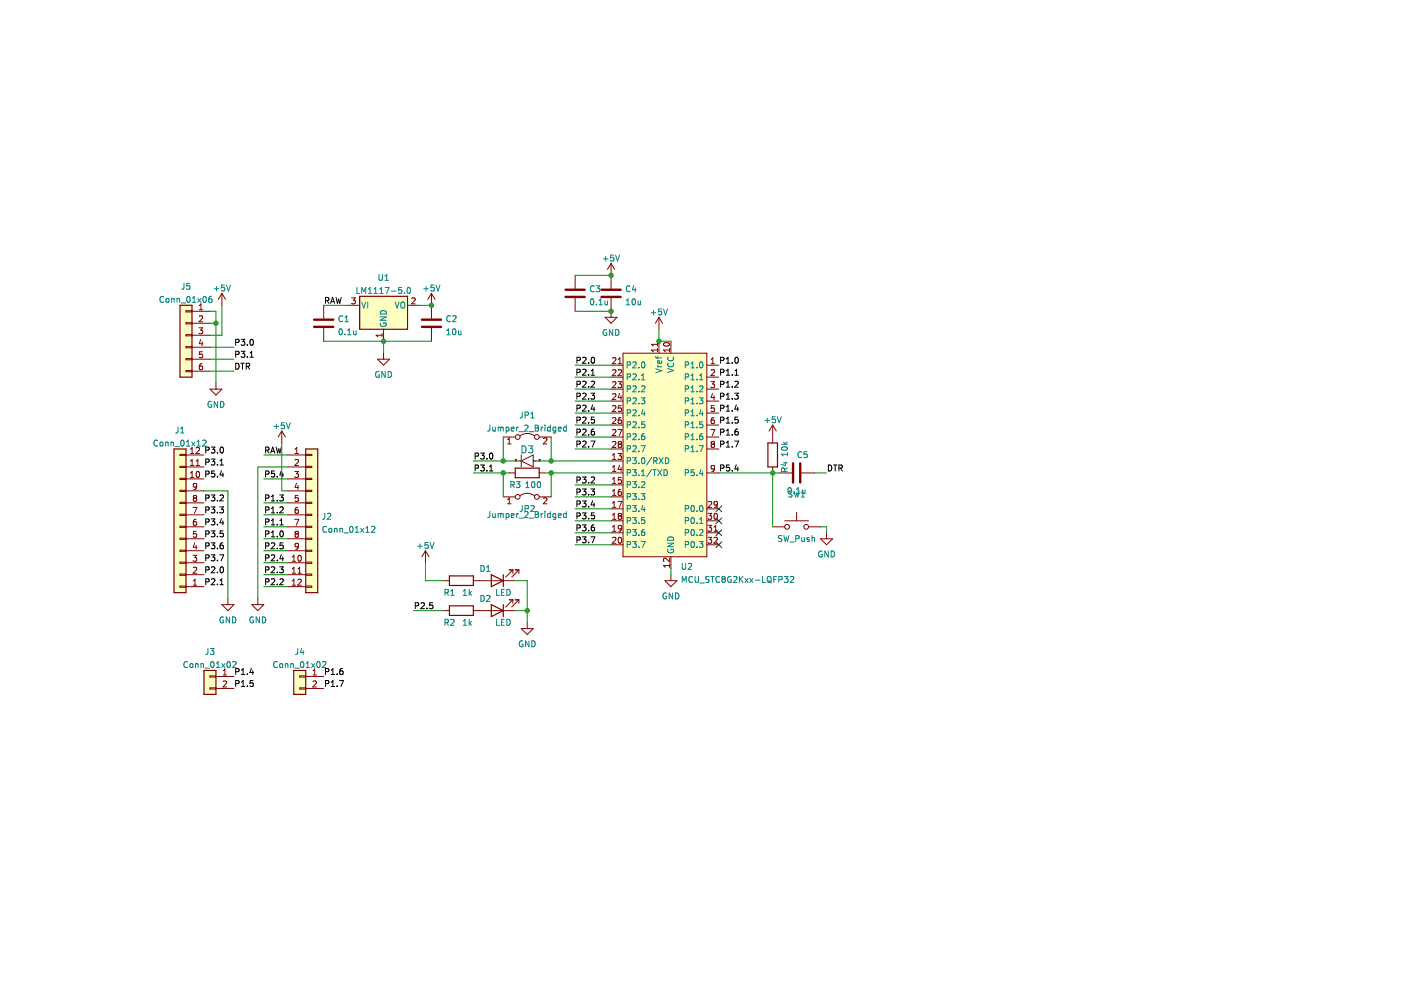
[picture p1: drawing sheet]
<svg xmlns="http://www.w3.org/2000/svg" width="297mm" height="210mm" viewBox="0 0 297 210" stroke-linecap="round" stroke-linejoin="round" font-family="sans-serif">
<path d="M.1 0h297v209.9h-297z" fill-rule="evenodd" fill="#fff" stroke="#fff" stroke-width=".21"/>
<g fill="none" stroke="#840000" stroke-width=".21">
<path d="M121.9 58.4v2.8M129.6 55.8v5.4M129.6 55.8l-.8 1.3M129.6 55.8l.7 1.3M39.4 65.9h1.3v.2h-1.3zM39.4 68.4h1.3v.3h-1.3zM39.4 71h1.3v.2h-1.3zM39.4 73.5h1.3v.2h-1.3zM39.4 76h1.3v.3h-1.3zM39.4 78.6h1.3v.2h-1.3zM40.7 71.1h3.8M40.7 66h3.8"/>
<path d="M40.7 68.5h3.8M40.7 73.6h3.8M40.7 76.2h3.8M40.7 78.7h3.8M42.2 69.5h.8l-.5 .5 .4 .1v.5l-.2 .2-.5-.2M42.2 65.7h.8M42.2 64.8l.4-.4v1.3M42.2 67.1l.5-.1 .3 .3-.8 .9h.8M42.5 72l-.3 .9h.8M42.9 77.1l-.4 .1-.2 .2-.1 .7 .3 .3 .4-.1v-.6l-.4-.1-.3 .2M42.9 72.5v.8M42.9 74.6h-.6l-.1 .6 .7-.1v.6l-.2 .1-.5-.1"/>
<path d="M47.1 62.2l-.8 1.3M47.1 62.2v2.5M47.1 62.2l.7 1.3M68.6 64.7v2.8M68.6 69.6v2.7M73.7 64.7h2.5M74.6 63.1h.7l-.4 .5 .4 .2v.5l-.2 .1-.5-.1M80.1 76.2h2.5l-1.3 1.2zM81 70.7v.7M81 71.1h-1.3l.4 .3M81.3 69.8v2.5M81.3 74.9v1.3"/>
<path d="M86.4 64.7h2.5M87.3 63.3l.5-.2 .2 .4-.8 .9h.8M91.5 62.2l-.8 1.3M91.5 62.2v5.3M91.5 69.6v2.7M91.5 62.2l.7 1.3M121.9 63.2v2.8M128.3 67.3h2.5l-1.2 1.2zM129.6 77.4h2.5M129.6 80h2.5M129.6 63.2v4.1M129.9 76l.4-.2 .3 .4-.8 .9h.8"/>
<path d="M129.9 78.5l.4-.1 .3 .3-.8 1h.8M131.1 77.1h.7M131.1 78.5l.4-.1 .3 .3-.8 1h.8M131.1 76.2l.3-.4v1.3M132.1 74.9h17.8v43.1h-17.8zM139.4 74.2h-1.3l.4 .4M139.4 72.7v.7M139.4 73.9v.7M139.4 73h-1.3l.4 .4M139.7 67.3v2.5M139.7 72.3v2.6M139.7 67.3l-.8 1.2"/>
<path d="M139.7 67.3l.8 1.2M140.8 72.8a.61 .61 0 0 1 .7-.2 .61 .61 0 0 1 .4 .6 .75 .75 0 0 1-1.2-.2zM141.9 73.9v.7M141.9 74.2h-1.2l.3 .4M142.2 72.3v2.6M149.9 77.4h2.5M149.9 80h2.5M150.8 77.1h.7M150.8 76.2l.3-.4v1.3M150.8 78.5l.5-.1 .2 .3-.8 1h.8M38.2 96.3h1.2v.3h-1.2zM38.2 98.9h1.2v.2h-1.2z"/>
<path d="M39.4 99h3.8M39.4 96.5h3.8M40.4 95.2l.3-.3v1.3M40.4 97.8l.3-.4v1.3M40.4 98.7h.7M40.4 96.2h.7M41.6 95l.5-.1 .2 .3-.8 1h.8M41.6 98.7h.7M41.6 97.8l.3-.4v1.3M44.5 82.5h2.6l-1.3 1.3zM45.8 81.2v1.3M59.7 91.4l-.7 1.3"/>
<path d="M59.7 91.4v2.5M59.7 91.4l.8 1.3M61 99h3.8M61 96.5h3.8M62.5 100h.8l-.4 .4 .3 .2v.5l-.2 .1-.5-.1M62.6 97.5l.4-.1 .3 .4-.8 .9h.8M62.6 96.2h.7M62.6 95.2l.3-.3v1.3M64.8 96.3h1.3v.3h-1.3zM64.8 98.9h1.3v.2h-1.3zM106.7 92.7h2.5M107.6 93.2l.4-.3v1.2"/>
<path d="M107.6 94.1h.7M109.2 97.7h.1M109.2 97.5h.1M109.2 97.7h1.3M110.3 92.4a2.54 2.54 0 0 1 3 0M110.5 97.7l2.6-1.2v2.5zM110.5 96.5v2.5M113.1 97.7h1.2M114.3 97.7h.1M114.3 97.5h.1M114.3 92.7h2.6M115.2 93l.5-.1 .3 .3-.8 .9h.8"/>
<path d="M129.6 97.7h2.5M129.6 82.5h2.5M129.6 85h2.5M129.6 87.6h2.5M129.6 90.1h2.5M129.6 92.7h2.5M129.6 95.2h2.5M129.9 100h.7M129.9 93.7l.4-.1 .3 .4-.8 .9h.8M129.9 97.4h.7M129.9 96.5l.3-.3v1.2M129.9 99.1l.3-.4v1.3"/>
<path d="M129.9 81l.4-.1 .3 .4-.8 .9h.8M129.9 83.6l.4-.1 .3 .3-.8 .9h.8M129.9 86.1l.4-.1 .3 .4-.8 .9h.8M129.9 88.7l.4-.2 .3 .4-.8 .9h.8M129.9 91.2l.4-.1 .3 .3-.8 .9h.8M131 96.2h.8l-.4 .4 .3 .2v.5l-.2 .1-.5-.1M131 80.9h.8l-.4 .5 .3 .1v.6l-.2 .1-.5-.1M131 91.1h.9l-.6 1.2M131.3 94.2l-.2 .2v.4l.2 .1h.2l.3-.3-.1-.3-.2-.1M131.3 94.2l-.2-.3 .2-.3h.2l.3 .3-.3 .3M131.3 94.2h.2M131.4 98.6l-.3 .9h.8"/>
<path d="M131.4 83.4l-.3 .9h.8M131.7 88.5l-.4 .1-.2 .2v.8l.2 .2 .4-.1v-.6l-.4-.1-.2 .3M131.7 83.9v.8M131.7 99.1v.9M131.7 86h-.6v.6l.6-.1v.6l-.2 .2-.4-.2M149.9 82.5h2.5M149.9 85h2.5M149.9 87.6h2.5M149.9 90.1h2.5M149.9 92.7h2.5M149.9 95.2h2.5M150.7 80.9h.8l-.4 .5 .3 .1v.6l-.1 .1-.6-.1"/>
<path d="M150.7 91.1h.9l-.6 1.2M151 94.2l-.2 .2v.2l.2 .3 .4-.1 .1-.2-.1-.3-.1-.1M151 94.2l-.2-.3 .2-.3 .4 .1 .1 .2-.2 .3M151 94.2h.3M151.1 83.4l-.3 .9h.8M151.4 88.5l-.4 .1-.2 .2v.8l.2 .2 .4-.1v-.6l-.4-.1-.2 .3M151.4 83.9v.8M151.4 86h-.6v.6l.6-.1v.6l-.1 .2-.5-.2M151.5 99.2l-.2 .3-.4-.1-.1-.6 .5-.1 .2 .2-.1 .8-.1 .2-.4 .1M163.8 90.1l-.7 1.3M163.8 90.1v3.8M163.8 99v1.3"/>
<path d="M163.8 90.1l.8 1.3M38.2 101.4h1.2v.3h-1.2zM38.2 104h1.2v.2h-1.2zM38.2 106.5h1.2v.2h-1.2zM38.2 109h1.2v.3h-1.2zM38.2 111.6h1.2v.2h-1.2zM38.2 114.1h1.2v.3h-1.2zM38.2 116.6h1.2v.3h-1.2zM38.2 119.2h1.2v.2h-1.2zM39.4 101.5h3.8M39.4 119.3h3.8M39.4 116.8h3.8"/>
<path d="M39.4 114.2h3.8M39.4 111.7h3.8M39.4 109.2h3.8M39.4 106.6h3.8M39.4 104.1h3.8M40.4 101.2h.7M40.4 100.3l.3-.3v1.2M40.9 117.7h.8l-.4 .5 .3 .1v.6l-.1 .1-.6-.1M40.9 107.6h.9l-.6 1.2M41.2 105.6l-.2-.3 .2-.3h.3l.2 .3-.2 .3M41.2 105.6l-.2 .2v.3l.2 .2h.3l.2-.2v-.3l-.2-.2M41.2 105.6h.3"/>
<path d="M41.3 115.1l-.3 .9h.8M41.6 115.6v.9M41.6 110.1l-.4 .1-.2 .2v.7l.2 .3 .4-.1v-.6l-.4-.1-.2 .2M41.6 112.7h-.6v.6l.6-.1v.6l-.1 .1-.5-.1M41.7 100.1l.2-.1a.68 .68 0 0 1 .4 .6 .68 .68 0 0 1-.4 .6l-.3-.5zM41.7 103l-.2 .3-.4-.1-.1-.6 .5-.1 .2 .2-.1 .8-.1 .2-.4 .1M61 101.5h3.8M61 119.3h3.8M61 116.8h3.8M61 114.2h3.8M61 111.7h3.8M61 109.2h3.8"/>
<path d="M61 106.6h3.8M61 104.1h3.8M62 119h.7M62 118.1l.3-.4v1.3M62.5 110.1h.8l-.5 1.3M62.8 113.2l-.2-.2 .2-.3h.4l.1 .2-.3 .3M62.8 113.2l-.2 .2v.3l.2 .2h.2l.3-.2v-.3l-.3-.2M62.8 113.2h.2M62.9 102.4l-.3 .9h.7M63.2 107.6h-.4l-.2 .3v.7l.2 .2 .4-.1v-.6h-.4l-.2 .2M63.2 102.9v.9M63.2 105h-.6v.6h.6v.6l-.2 .1-.4-.1"/>
<path d="M63.3 117.8l.2-.1a.68 .68 0 0 1 .4 .7 .68 .68 0 0 1-.4 .6l-.3-.5zM63.3 115.7l-.3 .3-.3-.1-.1-.6 .4-.1 .3 .2-.1 .8-.2 .2-.3 .1M64.8 101.4h1.3v.3h-1.3zM64.8 104h1.3v.2h-1.3zM64.8 106.5h1.3v.2h-1.3zM64.8 109h1.3v.3h-1.3zM64.8 111.6h1.3v.2h-1.3zM64.8 114.1h1.3v.3h-1.3zM64.8 116.6h1.3v.3h-1.3zM64.8 119.2h1.3v.2h-1.3zM90.2 116.8l-.8 1.2M90.2 116.8v2.5"/>
<path d="M90.2 116.8l.8 1.2M106.7 105.4h2.5M107.6 106.8h.7M107.6 105.9l.4-.4v1.3M108 100.3h1.2M110.3 105.1a2.54 2.54 0 0 1 3 0M114.3 105.4h2.6M114.3 100.3h1.3M115.2 105.7l.5-.2 .3 .4-.8 .9h.8M129.6 105.4h2.5M129.6 110.4h2.5M129.6 100.3h2.5"/>
<path d="M129.6 102.8h2.5M129.6 107.9h2.5M129.6 113h2.5M129.6 115.5h2.5M129.9 112.7h.7M129.9 114l.4-.1 .3 .4-.8 .9h.8M129.9 110.1h.7M129.9 107.6h.7M129.9 105h.7M129.9 102.5h.7M129.9 101.6l.3-.4v1.3M129.9 104.1l.3-.3v1.2"/>
<path d="M129.9 106.7l.3-.4v1.3M129.9 109.2l.3-.4v1.3M129.9 111.7l.3-.3v1.3M131 106.3h.9l-.6 1.3M131.2 114l.2-.1a.68 .68 0 0 1 .4 .7 .68 .68 0 0 1-.4 .6l-.3-.5zM131.3 109.4l-.2 .2v.4l.2 .1h.2l.3-.2-.1-.4-.2-.1M131.3 109.4l-.2-.3 .2-.3h.2l.3 .3-.3 .3M131.3 109.4h.2M131.7 103.8h-.4l-.2 .3v.7l.2 .2 .4-.1v-.6h-.4l-.2 .2M131.7 101.2h-.6v.6h.6v.6l-.2 .1-.4-.1M131.8 111.9l-.3 .3-.3-.1-.1-.6 .4-.1 .3 .2-.1 .7-.2 .3-.3 .1M141.9 118.3v.8l-.9-.8-.3 .3 .1 .5"/>
<path d="M141.9 119.6v.7M141.9 119.9h-1.2l.3 .4M142.2 118v2.6M149.9 110.4h2.5M149.9 100.3h2.5M149.9 107.9h2.5M149.9 113h2.5M149.9 115.5h2.5M150.1 111.4h.8l-.4 .5 .3 .1v.5l-.2 .2-.5-.2M150.1 113.9h.8l-.4 .5 .3 .1v.6l-.2 .1-.5-.1M150.1 108.8h.8l-.4 .5 .3 .1v.6l-.2 .1-.5-.1M150.2 106.4l.4-.1 .3 .4-.8 .9h.8"/>
<path d="M151.4 112.7h.7M151.4 114l.5-.1 .2 .4-.8 .9h.8M151.4 111.7l.3-.3v1.3M151.5 109l.2-.2a.68 .68 0 0 1 .4 .7 .68 .68 0 0 1-.4 .6l-.3-.5zM152.1 106.8l-.2 .3-.4-.1-.1-.6 .5-.1 .2 .2-.1 .8-.1 .2-.4 .1M163.8 111.7h2.6M165.1 100.3h2.8M166.4 110.4h5M168.9 108.7v1.7M169.9 100.3h2.8M171.4 111.7h2.6M174 114.2h2.5l-1.3 1.3z"/>
<path d="M175.2 113v1.2M38.2 121.7h1.2v.3h-1.2zM38.2 124.3h1.2v.2h-1.2zM39.4 124.4h3.8M39.4 121.9h3.8M41 124.1h.7M41 123.2l.3-.4v1.3M41 120.4l.5-.1 .2 .3-.8 .9h.8M47.1 128.2h2.5l-1.3 1.3zM48.3 126.9v1.3M53.4 128.2h2.5l-1.2 1.3zM54.7 126.9v1.3"/>
<path d="M61 124.4h3.8M61 121.9h3.8M62 124.1h.7M62 121.5h.7M62 120.6l.3-.3v1.2M62 123.2l.3-.4v1.3M63.2 122.9l.4-.1 .3 .4-.8 .9h.8M63.2 121.5h.7M63.2 120.6l.3-.3v1.2M64.8 121.7h1.3v.3h-1.3zM64.8 124.3h1.3v.2h-1.3zM94 123.1h1.3"/>
<path d="M94 129.5h1.3M100.4 123.1h8.8M100.4 129.5h8.8M108 127.2h.7M108 120.8h.7M108.7 127.2l-1.5 1.5M108.7 120.8v.8M108.7 127.2v.7M108.7 120.8l-1.5 1.6M109.2 127.2h.8M109.2 120.8h.8M110 127.2l-1.5 1.5"/>
<path d="M110 120.8v.8M110 127.2v.7M110 120.8l-1.5 1.6M110.5 133.3h2.6l-1.3 1.2zM111.8 132v1.3M141 123.1h2.5l-1.3 1.3zM142.2 121.9v1.2M44.5 143.3h1.3v.3h-1.3zM44.5 145.8h1.3v.3h-1.3zM45.8 143.4h3.8M45.8 146h3.8M47.3 143.1h.7"/>
<path d="M47.3 142.2l.4-.4v1.3M47.3 144.5l.5-.1 .2 .3-.7 1h.7M63.6 145.8h1.2v.3h-1.2zM63.6 143.3h1.2v.3h-1.2zM64.8 143.4h3.8M64.8 146h3.8M66.4 143.1h.7M66.4 144.5l.4-.1 .3 .3-.8 1h.8M66.4 142.2l.3-.4v1.3"/>
<circle cx="109.8" cy="92.7" r=".51"/>
<circle cx="113.8" cy="92.7" r=".51"/>
<circle cx="109.8" cy="105.4" r=".51"/>
<circle cx="113.8" cy="105.4" r=".51"/>
<circle cx="166.9" cy="111.7" r=".51"/>
<circle cx="170.9" cy="111.7" r=".51"/>
</g>
<g fill="none" stroke="#008484" stroke-width=".21">
<path d="M80.4 58.2v1l.2 .2h.2l.3-.2v-1M81.6 59.4h.7M81.6 58.5l.4-.3v1.2M127.9 54.9h1M128.4 54.4v1M130.1 54.1h-.6l-.1 .6 .6-.1 .1 .6-.2 .2-.5-.2M130.5 54.1l.4 1.3 .5-1.3M34.7 63a.56 .56 0 0 0-.8 .5 .56 .56 0 0 0 .8 .5M35.3 63.3h.3l.2 .2v.4l-.2 .2-.4-.2zM36.4 63.4l.5-.1v.8M36.4 63.3v.8M37.5 63.4l.5-.1 .1 .8"/>
<path d="M37.5 63.3v.8M38.4 64.2h.9M39 60.1v1.1l-.5 .1M39.7 63l.2-.2a.68 .68 0 0 1 .4 .7 .68 .68 0 0 1-.4 .6l-.3-.5zM40.2 60.1h-.6v.6l.6-.1v.6l-.2 .1-.4-.1M40.8 64.1h.7M40.8 63.2l.4-.4v1.3M41.9 63.3l.7 .8M42.6 63.3l-.7 .8M43.2 63l.1-.2a.68 .68 0 0 1 .5 .7 .68 .68 0 0 1-.5 .6l-.3-.5zM44.8 62.8l-.3 .1-.2 .2-.1 .8 .3 .2 .4-.1-.1-.6-.3-.1-.3 .3M45.4 61.2h1"/>
<path d="M45.9 60.7v1M47.6 60.4h-.6l-.1 .6h.6l.1 .6-.2 .1-.5-.1M48 60.4l.4 1.3 .5-1.3M72 69.8l.2-.1a.68 .68 0 0 1 .4 .6 .68 .68 0 0 1-.4 .7l-.3-.5zM72.7 67.1a.56 .56 0 0 0-.8 .5 .56 .56 0 0 0 .8 .5M73.1 68.2h.8M73.1 67.3l.4-.4v1.3M73.1 70.9v.1M73.7 71h.7M73.7 70.1l.3-.4v1.3M75 70.1v.8h.5M75.5 70.1v.9"/>
<path d="M75.7 60.9v1.3h.6M76.7 64l.4 1.3 .4-1.3M76.7 62.2v-1.3l.4 1 .4-1v1.3M78 64v1.3M78.1 62.2h.7M78.1 61.3l.4-.4v1.3M79.3 62.2h.7M79.3 61.3l.4-.4v1.3M80.4 78.8a.58 .58 0 0 0-.8 .6 .58 .58 0 0 0 .8 .5v-.4h-.2M80.5 62.2h.7M80.5 61.3l.4-.4v1.3M80.6 67.2h1.3l-1.3 .7h1.3"/>
<path d="M80.7 68.5a.58 .58 0 0 0 .6 .7 .58 .58 0 0 0 .5-.7h-.4v.2M80.8 66a.66 .66 0 0 1 .8-.1 .66 .66 0 0 1 .3 .7h-1.3zM81.7 60.9h.8l-.5 1.3M81.7 78.8v1.2l-.7-1.2v1.2M82.3 78.8a.64 .64 0 0 1 .7 .6 .64 .64 0 0 1-.7 .6zM83 61.7h1M83.8 64l.4 1.3 .4-1.3M85 64.2l.3-.2a.43 .43 0 0 1 .5 .5v.4a.42 .42 0 0 1-.4 .4 .42 .42 0 0 1-.4-.4zM85.2 60.9h-.6l-.1 .6h.6l.1 .6-.2 .1-.5-.1M85.8 62.1v.1M86.4 61.1l.2-.2a.68 .68 0 0 1 .5 .7 .68 .68 0 0 1-.5 .6l-.3-.5zM89.8 61.2h1"/>
<path d="M90.3 60.7v1M92 60.4h-.6v.6h.6v.6l-.2 .1-.4-.1M92.4 60.4l.5 1.3 .4-1.3M94.7 71h.7M94.7 70.1l.4-.4v1.3M95.5 67.1a.56 .56 0 0 0-.8 .5 .56 .56 0 0 0 .8 .5M96 67.1l.5-.2 .2 .4-.8 .9h.8M96 69.8l.2-.1a.68 .68 0 0 1 .5 .6 .68 .68 0 0 1-.5 .7l-.3-.5zM97.2 70.1l.1 .8h.4M97.7 70.1v.9M125.3 63.5l.2-.1a.68 .68 0 0 1 .4 .6 .68 .68 0 0 1-.4 .6l-.3-.4zM126 60.7a.56 .56 0 0 0-.8 .5 .56 .56 0 0 0 .8 .5"/>
<path d="M126.4 60.6h.8l-.4 .5 .3 .1v.5l-.2 .2-.5-.2M126.4 64.5v.1M127 63.7l.4-.3v1.2M127 64.6h.7M128.3 63.8v.8l.5-.1M128.6 69.9a.58 .58 0 0 0-.7 .6 .58 .58 0 0 0 .7 .5v-.4h-.2M128.8 63.8v.8M129.9 69.9v1.2l-.7-1.2v1.2M130.5 69.9a.64 .64 0 0 1 .8 .6 .64 .64 0 0 1-.8 .6zM132.8 64.6h.7M132.8 63.7l.4-.3v1.2M133 77.4l.6-.1v-.4l-.6-.2v1.3"/>
<path d="M133 79.9h.6v-.5l-.6-.1v1.2M133.6 60.7a.56 .56 0 0 0-.8 .5 .56 .56 0 0 0 .8 .5M134.1 63.5l.2-.1a.68 .68 0 0 1 .4 .6 .68 .68 0 0 1-.4 .6l-.3-.4zM134.2 76.9l.5-.2 .2 .4-.8 .9h.8M134.2 79.4l.5-.1 .2 .3-.8 .9h.8M134.4 60.5l-.3 .9h.8M134.7 61v.9M135.3 63.8v.8l.5-.1M135.5 77.9v.1M135.8 63.8v.8M136 79.6l.4-.3v1.2M136.1 76.9l.2-.2a.68 .68 0 0 1 .4 .7 .68 .68 0 0 1-.4 .6l-.3-.5z"/>
<path d="M138.1 66.3h.9M138.6 65.8v1M139 78.2l1.3 .4-1.3 .4M139 75.6l.2 .3h1.1M139.4 77.8h.9M139.4 77.4l.3 .4M139.4 75.6v.5M140.2 76.5l.1 .4-.2 .1h-.6v-.5l.2-.1 .2 .6M140.3 65.5h-.7v.6h.6l.1 .6-.2 .1-.5-.1M140.7 65.5l.4 1.3 .4-1.3M141.6 78.1l1.2 .5-1.2 .4M141.7 77a.56 .56 0 0 0 .5 .8 .56 .56 0 0 0 .5-.8"/>
<path d="M141.7 75.7a.56 .56 0 0 0 .5 .8 .56 .56 0 0 0 .5-.8M145.3 77.4l.6-.1 .1-.4-.7-.2v1.3M145.3 79.9h.6l.1-.5-.7-.1v1.2M146.5 78h.7M146.5 77.1l.4-.4v1.3M146.5 79.6l.4-.3v1.2M147.8 77.9v.1M148.3 79.6l.4-.3v1.2M148.4 76.9l.2-.2a.68 .68 0 0 1 .5 .7 .68 .68 0 0 1-.5 .6l-.3-.5zM33.4 93.4a.56 .56 0 0 0-.8 .5 .56 .56 0 0 0 .8 .6M34 93.8l.3-.1 .3 .3v.3l-.3 .3-.4-.3zM35.1 93.9l.5-.1 .1 .8"/>
<path d="M35.1 93.7v.9M36.3 93.9l.4-.1 .1 .8M36.3 93.7v.9M37.1 94.7h1M37.7 90.5v1.1l-.4 .2M38.3 91.8h.7M38.3 90.9l.3-.4v1.3M38.4 93.4l.2-.1a.68 .68 0 0 1 .5 .6 .68 .68 0 0 1-.5 .7l-.3-.5zM39.5 94.6h.8M39.5 93.7l.4-.4v1.3M40.7 93.7l.6 .9M41.3 93.7l-.6 .9"/>
<path d="M41.8 94.6h.7M41.8 93.7l.3-.4v1.3M43 93.4l.5-.1 .2 .4-.8 .9h.8M44.8 85.2a.58 .58 0 0 0-.7 .5 .58 .58 0 0 0 .8 .5v-.4h-.3M46.1 85.1v1.3l-.7-1.3v1.3M46.7 85.1a.64 .64 0 0 1 .8 .6 .64 .64 0 0 1-.8 .7zM58.1 90.4h1M58.6 89.9v1M60.3 89.6h-.6l-.1 .6h.6l.1 .6-.2 .1-.5-.1M60.7 89.6l.4 1.3 .5-1.3M103.9 90.1l-.1 1.1-.4 .2M104.5 90.6v.7h.5"/>
<path d="M105 90.6v.8M105.6 90.6v.8M105.6 90.7l.4-.1 .2 .1M106.2 90.7v.7M106.2 90.7l.1-.1h.3l.1 .8M107.3 90.6v1.2M107.3 90.6h.4l.2 .2-.1 .5h-.5M108.4 91l.6-.1-.1-.3h-.3l-.2 .1 .1 .6h.4M109.5 90.6v.8M109.9 90.6l-.4 .2M110 91.5h1M110.3 97.7h.1"/>
<path d="M110.7 94.5a.76 .76 0 0 1 .8 .8 .76 .76 0 0 1-.8 .7zM110.7 87.4v1.1l-.5 .1M111.2 90.3l.5-.2 .3 .4-.8 .9h.8M111.3 88h.6l.1-.5-.7-.1v1.2M112 94.5h1l-.5 .6 .4 .1v.7l-.2 .1-.7-.1M112.2 91.5h1M112.5 88.6h.8M112.5 87.7l.4-.3v1.2M113.2 97.7h.1M113.5 90.1h.4l.2 .3-.2 .3 .2 .2 .1 .3-.2 .2h-.5zM113.5 90.7h.4M114.7 90.6v.8"/>
<path d="M115.1 90.6l-.4 .2M115.5 90.1v.2M115.5 90.6v.8M116.7 90.1v1.3M116.7 90.6h-.4l-.2 .2 .1 .5h.5M117.8 90.6v1l-.2 .2h-.3M117.8 90.6h-.3l-.3 .2 .1 .5h.5M118.4 91l.6-.1-.1-.3h-.3l-.2 .1v.6h.5M120.1 90.1v1.3M120.1 90.6h-.4l-.2 .2 .1 .5h.5M133 90.1l.6-.1v-.5l-.6-.1v1.3M133 85h.6v-.5l-.6-.2v1.3"/>
<path d="M133 82.5l.6-.1v-.5l-.6-.1v1.3M133 87.6l.6-.1v-.5l-.6-.1v1.3M133 92.6h.6v-.5l-.6-.1v1.2M133 95.2l.6-.1v-.5l-.6-.1v1.3M133 97.7l.6-.1v-.4l-.6-.2v1.3M134.1 97h.8l-.4 .5 .4 .1v.6l-.2 .1-.6-.1M134.1 99.6h.8l-.4 .5 .4 .1v.5l-.2 .1-.6-.1M134.2 89.5l.5-.1 .2 .4-.8 .9h.8M134.2 92.1l.5-.1 .2 .3-.8 .9h.8M134.2 94.6l.5-.1 .2 .4-.8 .9h.8M134.2 81.9l.5-.1 .2 .4-.8 .9h.8M134.2 84.5l.5-.2 .2 .4-.8 .9h.8"/>
<path d="M134.2 87l.5-.1 .2 .3-.8 1h.8M135.5 93.1v.1M135.5 95.6v.2M135.5 98.2v.1M135.5 80.4v.1M135.5 83v.1M135.5 85.5v.1M135.5 88v.2M135.5 90.6v.1M135.9 84.3h.8l-.4 .5 .4 .2v.5l-.2 .1-.6-.1M135.9 94.5h.9l-.6 1.3M136 81.9l.5-.1 .2 .4-.8 .9h.8"/>
<path d="M136 99.9l.4-.3v1.2M136 80.5h.7M136.1 97.2l.2-.2a.68 .68 0 0 1 .4 .7 .68 .68 0 0 1-.4 .6l-.3-.5zM136.3 86.8l-.3 .9h.8M136.6 92h-.4l-.1 .3-.1 .7 .2 .2 .5-.1-.1-.6-.4-.1-.2 .3M136.6 87.3v.9M136.7 89.4h-.6l-.1 .6h.6l.1 .6-.2 .1-.5-.1M138.2 97l-1.1 1.6M138.2 99.5l-1.1 1.6M138.4 99.6h.7M138.6 97.7l.6-.1 .1-.4-.7-.2v1.3M138.8 99.6v1.2"/>
<path d="M138.9 97.7l.4 .6M139.4 99.6l.9 1.2M139.7 97l.9 1.3M140.3 99.6l-.9 1.2M140.6 97l-.9 1.3M140.8 99.6a.64 .64 0 0 1 .7 .6 .64 .64 0 0 1-.7 .6zM141.1 97a.64 .64 0 0 1 .7 .7 .64 .64 0 0 1-.7 .6zM145.3 95.2l.6-.1 .1-.5-.7-.1v1.3M145.3 82.5l.6-.1 .1-.5-.7-.1v1.3M145.3 85h.6l.1-.5-.7-.2v1.3M145.3 87.6l.6-.1 .1-.5-.7-.1v1.3M145.3 90.1l.6-.1 .1-.5-.7-.1v1.3"/>
<path d="M145.3 92.6h.6l.1-.5-.7-.1v1.2M146.5 82.2l.4-.4v1.3M146.5 84.7l.4-.4v1.3M146.5 87.2l.4-.3v1.3M146.5 89.8l.4-.4v1.3M146.5 92.3l.4-.3v1.2M146.5 94.9l.4-.4v1.3M146.5 80.5h.7M146.5 83.1h.7M146.5 85.6h.7M146.5 88.2h.7M146.5 90.7h.7"/>
<path d="M146.5 93.2h.7M146.5 95.8h.7M147.2 99.6h-.6l-.1 .6 .6-.1 .1 .6-.2 .1-.5-.1M147.8 88v.2M147.8 80.4v.1M147.8 83v.1M147.8 85.5v.1M147.8 90.6v.1M147.8 93.1v.1M147.8 95.6v.2M148.3 84.3h.7l-.4 .5 .4 .2v.5l-.2 .1-.5-.1M148.3 94.5h.8l-.5 1.3"/>
<path d="M148.3 81.9l.5-.1 .2 .4-.7 .9h.7M148.3 80.5h.7M148.6 86.8l-.3 .9h.8M148.6 99.5l-.3 .9h.8M148.9 92h-.3l-.2 .3-.1 .7 .3 .2 .4-.1-.1-.6-.3-.1-.3 .3M148.9 87.3v.9M149 89.4h-.6l-.1 .6h.6l.1 .6-.2 .1-.5-.1M162.2 89.1h1M162.7 88.7v.9M164.4 88.4h-.6l-.1 .6 .6-.1 .1 .6-.2 .1-.5-.1M164.8 88.4l.4 1.2 .4-1.2M165.7 94.2h1.2"/>
<path d="M165.8 94.9a.61 .61 0 0 1 .7-.2 .61 .61 0 0 1 .4 .6 .75 .75 0 0 1-1.2-.3zM166.1 98.1h.8M166.1 93.7l.5 .5M166.3 99.9v-.6h-.5l-.1 .6h1.2M166.5 97.9v.8l-.9-.3M166.9 99.2l-.6 .4M166.9 96v.7M166.9 96.3h-1.2l.3 .4M166.9 93.7l-.4 .4M170 95.9a.56 .56 0 0 0-.8 .5 .56 .56 0 0 0 .8 .5M171.1 95.8h-.6l-.1 .6 .6-.1 .1 .6-.2 .1-.5-.1M68.9 108.8l-.1 1.1-.4 .2"/>
<path d="M69.2 111.7a.56 .56 0 0 0-.8 .5 .56 .56 0 0 0 .8 .5M69.4 108.9l.5-.1 .2 .4-.8 .9h.8M69.8 112.1l.3-.1 .3 .3v.3l-.3 .3-.4-.3zM70.9 112.1h.5l.1 .8M70.9 112v.9M72.1 112.1h.5v.8M72.1 112v.9M72.9 113h1M74.2 111.7l.2-.1a.68 .68 0 0 1 .5 .6 .68 .68 0 0 1-.5 .7l-.3-.5zM75.3 112l.4-.4v1.3M75.3 112.9h.8M76.5 112l.6 .9"/>
<path d="M77.1 112l-.6 .9M77.6 112.9h.7M77.6 112l.3-.4v1.3M78.8 111.7l.5-.1 .2 .4-.8 .9h.8M88.6 115.8h.9M89.1 115.3v1M90.8 115h-.7v.6h.6l.1 .6-.2 .1-.5-.1M91.2 115l.4 1.3 .4-1.3M102 119.9a.64 .64 0 0 1 .7 .6 .64 .64 0 0 1-.7 .7zM103.9 108.5l-.1 1.1-.4 .1M104.5 108.9v.8l.5-.1M105 108.9v.8"/>
<path d="M105.6 109l.4-.1 .2 .2M105.6 108.9v.8M106.2 109.1l.1-.2h.3l.1 .8M106.2 109.1v.6M107.3 108.9h.4l.2 .2-.1 .6h-.5M107.3 108.9v1.3M108.3 102.8l.6-.1 .1-.5-.7-.1v1.3M108.4 109.3l.6-.1-.1-.3h-.3l-.2 .2 .1 .6h.4M108.6 102.8l.4 .6M109.5 102.1h.7l-.4 .5 .4 .1v.6l-.2 .1-.5-.1M109.5 108.9v.8M109.9 108.9l-.4 .2"/>
<path d="M110 109.9h1M110.7 107.2v1.1l-.5 .2M111.2 108.6l.5-.1 .3 .3-.8 .9h.8M111.3 107.9l.6-.1 .1-.5-.7-.1v1.3M111.5 103.4h.7M111.5 102.5l.3-.4v1.3M112.2 109.9h1M112.5 107.3l.5-.1 .3 .4-.8 .9h.8M112.8 102.2l.2-.1a.68 .68 0 0 1 .4 .7 .68 .68 0 0 1-.4 .6l-.3-.5zM113.5 108.5h.4l.2 .2-.2 .4 .2 .1 .1 .3-.2 .2h-.5zM113.5 109.1h.4M114 102.2l.2-.1a.68 .68 0 0 1 .4 .7 .68 .68 0 0 1-.4 .6l-.3-.5z"/>
<path d="M114.7 108.9v.8M115.1 108.9l-.4 .2M115.5 108.5v.1M115.5 108.9v.8M116.7 108.9h-.4l-.2 .2 .1 .6h.5M116.7 108.5v1.2M117.8 108.9h-.3l-.3 .2 .1 .6h.5M117.8 108.9v1l-.2 .3-.3-.1M118.4 109.3l.6-.1-.1-.3h-.3l-.2 .2v.6h.5M120.1 108.9h-.4l-.2 .2 .1 .6h.5M120.1 108.5v1.2M133 107.9l.6-.1v-.5l-.6-.1v1.3"/>
<path d="M133 110.4l.6-.1v-.4l-.6-.2v1.3M133 112.9h.6v-.5l-.6-.1v1.2M133 115.5l.6-.1v-.5l-.6-.1v1.3M133 100.2h.6v-.5l-.6-.1v1.2M133 102.8l.6-.1v-.5l-.6-.1v1.3M133 105.3h.6v-.5l-.6-.1v1.2M134.1 107.2h.8l-.4 .5 .4 .1v.5l-.2 .2-.6-.2M134.1 109.7h.8l-.4 .5 .4 .1v.6l-.2 .1-.6-.1M134.1 114.8h.8l-.4 .5 .4 .1v.6l-.2 .1-.6-.1M134.1 112.3h.8l-.4 .5 .4 .1v.5l-.2 .1-.6-.1M134.1 102.1h.8l-.4 .5 .4 .1v.6l-.2 .1-.6-.1M134.1 104.7h.8l-.4 .4 .4 .2v.5l-.2 .1-.6-.1"/>
<path d="M135.5 110.9v.1M135.5 100.7v.1M135.5 103.3v.1M135.5 105.8v.1M135.5 108.3v.2M135.5 113.4v.1M135.5 116v.1M135.9 114.8h.9l-.6 1.3M135.9 104.7h.8l-.4 .4 .4 .2v.5l-.2 .1-.6-.1M136 102.2l.5-.1 .2 .4-.8 .9h.8M136 100.8h.7M136.3 107.1l-.3 .9h.8"/>
<path d="M136.6 112.3h-.4l-.1 .3-.1 .7 .2 .2 .5-.1-.1-.6h-.4l-.2 .2M136.6 107.6v.9M136.7 109.7h-.6l-.1 .6h.6l.1 .6-.2 .1-.5-.1M141.6 115.2h1.2l-1.2 .7h1.2M141.6 116.5a.58 .58 0 0 0 .6 .7 .58 .58 0 0 0 .5-.8h-.4v.3M141.7 114a.66 .66 0 0 1 .8-.1 .66 .66 0 0 1 .3 .7h-1.2zM144.6 119.4v1.1l.3 .2h.2l.3-.2v-1.1M145.3 107.9l.6-.1 .1-.5-.7-.1v1.3M145.3 110.4l.6-.1 .1-.4-.7-.2v1.3M145.3 115.5l.6-.1 .1-.5-.7-.1v1.3M145.3 100.2h.6l.1-.5-.7-.1v1.2M145.3 112.9h.6l.1-.5-.7-.1v1.2"/>
<path d="M145.9 119.6l.5-.2 .2 .4-.7 .9h.7M146.6 107.3l.2-.1a.68 .68 0 0 1 .4 .6 .68 .68 0 0 1-.4 .7l-.3-.5zM146.6 109.9l.2-.2a.68 .68 0 0 1 .4 .7 .68 .68 0 0 1-.4 .6l-.3-.5zM146.6 114.9l.2-.1a.68 .68 0 0 1 .4 .6 .68 .68 0 0 1-.4 .7l-.3-.5zM146.6 112.4l.2-.1a.68 .68 0 0 1 .4 .6 .68 .68 0 0 1-.4 .6l-.3-.4zM147.8 100.7v.1M147.8 108.3v.2M147.8 110.9v.1M147.8 113.4v.1M147.8 116v.1M148.3 114.8h.7l-.4 .5 .4 .1v.6l-.2 .1-.5-.1M148.3 112.4l.5-.1 .2 .3-.7 .9h.7"/>
<path d="M148.3 111h.7M148.3 110.1l.4-.4v1.3M148.4 107.3l.2-.1a.68 .68 0 0 1 .5 .6 .68 .68 0 0 1-.5 .7l-.3-.5zM148.9 100v.8M165.8 113.6l-.7 .1v.3l.5 .3 .2 .3-.3 .2-.5-.1M166.2 113.5l.3 1.3 .2-.9 .3 .9 .3-1.3M167.2 104.6l.6 .2 .1 .3-.2 .3-.5-.1M167.4 104.7a.68 .68 0 0 0 .4-.7 .68 .68 0 0 0-.4-.6 .82 .82 0 0 0-.1 1.3M167.5 114.9h.9M167.9 104.2h-.6v.4M168.3 104.5v.2M168.4 104.1l.3 1.3 .2-.9 .2 .9 .3-1.3"/>
<path d="M168.7 114.2l.6-.1 .1-.4-.7-.2v1.3M168.9 104.7h.7M168.9 103.7l.3-.3v1.3M169.9 105.4h.7M169.9 104.5l.3-.4v1.3M170 114l.1 .7h.4M170.1 103.8l.1 .8 .5-.1M170.5 114v.8M170.7 103.8v.9M171.6 114h-.3l-.2 .1v.2l.5 .1v.3h-.5M172.2 114.1l.5-.1v.8M172.2 113.5v1.3"/>
<path d="M174.3 116.9a.58 .58 0 0 0-.8 .6 .58 .58 0 0 0 .8 .5v-.4h-.2M175.6 116.8v1.3l-.7-1.3v1.3M176.2 116.8a.64 .64 0 0 1 .7 .7 .64 .64 0 0 1-.7 .6zM44.1 137.5l-.1 1.1-.4 .2M44.6 137.5h.8l-.5 .5 .4 .1v.5l-.2 .2-.5-.2M47.4 130.9a.58 .58 0 0 0-.8 .5 .58 .58 0 0 0 .8 .5v-.4h-.2M48.7 130.8v1.3l-.7-1.3v1.3M49.3 130.8a.64 .64 0 0 1 .7 .6 .64 .64 0 0 1-.7 .7zM53.7 130.9a.58 .58 0 0 0-.7 .5 .58 .58 0 0 0 .8 .5v-.4h-.3M55 130.8v1.3l-.7-1.3v1.3M55.6 130.8a.64 .64 0 0 1 .8 .6 .64 .64 0 0 1-.8 .7zM63.1 137.5v1.1l-.5 .2"/>
<path d="M64 137.4l-.3 .9h.8M64.3 137.9v.9M94.3 125.6h.7v-.5l-.7-.1v1.2M94.3 132l.7-.1v-.5l-.7-.1v1.3M94.6 125.6l.5 .6M94.6 132l.5 .6M95.6 125.3l.3-.3v1.2M95.6 126.2h.7M95.6 131.4l.4-.1 .3 .4-.8 .9h.8M98.2 125.3l.4-.3v1.2M98.2 126.2h.7M98.2 131.7l.4-.4v1.3"/>
<path d="M98.2 132.6h.7M99.5 125v1.2M99.5 131.3v1.3M99.6 125.7l.4 .5M99.6 132.1l.4 .5M100 125.4l-.5 .5M100 131.7l-.5 .5M102 126.2a.64 .64 0 0 1 .7 .7 .64 .64 0 0 1-.7 .6zM103.2 126.4l.5-.2 .2 .4-.8 .9h.8M103.2 121.2h.7M103.2 120.2l.3-.3v1.3M105.3 125v1.2h.6"/>
<path d="M105.3 131.3v1.3h.6M106.3 131.9h.4M106.3 125.6h.4M106.9 125h-.6v1.2h.6M106.9 131.3h-.6v1.3h.6M107.5 125a.64 .64 0 0 1 .7 .6 .64 .64 0 0 1-.7 .6zM107.5 131.3a.64 .64 0 0 1 .7 .6 .64 .64 0 0 1-.7 .7zM110.8 135.9a.58 .58 0 0 0-.7 .6 .58 .58 0 0 0 .8 .5v-.4h-.3M112.1 135.9v1.2l-.7-1.2v1.2M112.8 135.9a.64 .64 0 0 1 .7 .6 .64 .64 0 0 1-.7 .6zM141.3 125.8a.58 .58 0 0 0-.8 .6 .58 .58 0 0 0 .8 .5v-.5h-.2M142.6 125.7v1.3l-.7-1.3v1.3"/>
<path d="M143.2 125.7a.64 .64 0 0 1 .7 .7 .64 .64 0 0 1-.7 .6zM144.6 123.5v-1.3l.5 .9 .4-.9v1.3M146.8 122.3a.56 .56 0 0 0-.8 .6 .56 .56 0 0 0 .8 .5M147.4 122.2v1l.2 .3h.3l.2-.3v-1M148.4 123.6h1M150.3 122.3h-.6v.4l.5 .2 .1 .3-.2 .3-.5-.1M150.7 122.2h.7M151.1 122.2v1.3M152.6 122.3a.56 .56 0 0 0-.8 .6 .56 .56 0 0 0 .8 .5M153.3 122.8l-.3 .2v.2l.3 .3h.2l.3-.3-.1-.3-.2-.1M153.3 122.8l-.3-.3 .3-.3h.2l.3 .3-.3 .3M153.3 122.8h.2"/>
<path d="M155 122.3a.58 .58 0 0 0-.8 .6 .58 .58 0 0 0 .8 .5v-.5h-.2M155.5 122.3l.5-.1 .3 .4-.8 .9h.8M156.8 122.2v1.3M157 122.8l.5 .7M157.5 122.2l-.7 .7M157.9 122.6l.7 .9M158.6 122.6l-.7 .9M159 122.6l.6 .9M159.6 122.6l-.6 .9M160.1 123h1M161.7 122.2v1.3h.6M162.7 122.4l.3-.2a.43 .43 0 0 1 .5 .4v.5a.42 .42 0 0 1-.4 .4 .42 .42 0 0 1-.4-.4z"/>
<path d="M162.9 123.2l.7 .4M164 122.8h.5M164.7 122.2h-.7v1.3M165.1 122.9l.6-.1 .1-.5-.7-.1v1.3M166.3 122.2h.8l-.5 .5 .4 .1v.6l-.2 .1-.5-.1M167.6 122.3l.4-.1 .3 .4-.8 .9h.8M39.8 140.4a.56 .56 0 0 0-.8 .5 .56 .56 0 0 0 .8 .5M40.4 140.8l.3-.1 .2 .2v.4l-.2 .2-.4-.2zM41.5 140.8h.4l.1 .7M41.5 140.7v.8M42.6 140.8h.5l.1 .7M42.6 140.7v.8"/>
<path d="M43.5 141.7h.9M44.8 140.4l.2-.1a.68 .68 0 0 1 .4 .6 .68 .68 0 0 1-.4 .6l-.3-.4zM45.9 141.5h.7M45.9 140.6l.3-.3v1.2M47 140.7l.7 .8M47.7 140.7l-.7 .8M48.2 140.4l.2-.1a.68 .68 0 0 1 .5 .6 .68 .68 0 0 1-.5 .6l-.3-.4zM49.3 140.4l.5-.1 .2 .3-.7 .9h.7M58.8 140.4a.56 .56 0 0 0-.8 .5 .56 .56 0 0 0 .8 .5M59.4 140.8l.3-.1 .3 .2v.4l-.3 .2-.4-.2zM60.5 140.8h.5v.7M60.5 140.7v.8"/>
<path d="M61.6 140.8h.5l.1 .7M61.6 140.7v.8M62.5 141.7h1M63.8 140.4l.2-.1a.68 .68 0 0 1 .4 .6 .68 .68 0 0 1-.4 .6l-.3-.4zM64.9 141.5h.7M64.9 140.6l.4-.3v1.2M66.1 140.7l.6 .8M66.7 140.7l-.6 .8M67.3 140.4l.2-.1a.68 .68 0 0 1 .4 .6 .68 .68 0 0 1-.4 .6l-.4-.4zM68.4 140.4l.4-.1 .3 .3-.8 .9h.8"/>
</g>
<g fill="#ffffc2" stroke="#ffffc2" stroke-width=".25">
<path d="M36.9 95.2h2.5v30.5h-2.5z" fill-rule="evenodd"/>
<path d="M76.2 62.8h10.2v7h-10.2z" fill-rule="evenodd"/>
<path d="M43.2 142.2h2.6v5h-2.6z" fill-rule="evenodd"/>
<path d="M38.2 64.7h2.5v15.3h-2.5z" fill-rule="evenodd"/>
<path d="M62.3 142.2h2.5v5h-2.5z" fill-rule="evenodd"/>
<path d="M64.8 95.2h2.6v30.5h-2.6z" fill-rule="evenodd"/>
</g>
<g fill="none" stroke="#840000" stroke-width=".25">
<path d="M38.2 64.7h2.5v15.3h-2.5zM76.2 62.8h10.2v7h-10.2zM36.9 95.2h2.5v30.5h-2.5zM64.8 95.2h2.6v30.5h-2.6zM109.2 99.3h5.1v2h-5.1zM162.8 93.9h2v5.1h-2zM95.3 122.1h5.1v2h-5.1zM95.3 128.5h5.1v2h-5.1zM104.2 121.9l2.5 1.2-2.5 1.3zM104.2 128.2l2.5 1.3-2.5 1.2zM106.7 121.9v2.5M106.7 128.2v2.5"/>
<path d="M43.2 142.2h2.6v5h-2.6zM62.3 142.2h2.5v5h-2.5z"/>
</g>
<path d="M66.6 69.3h4.1M66.6 67.8h4.1M89.4 69.3h4.1M89.4 67.8h4.1M119.9 63h4.1M119.9 61.4h4.1M127.5 63h4.1M127.5 61.4h4.1M168.1 98.2v4.1M169.7 98.2v4.1" fill="none" stroke="#840000" stroke-width=".51"/>
<path d="M132.1 74.9h17.8v43.1h-17.8z" fill-rule="evenodd" fill="#ffffc2" stroke="#ffffc2" stroke-width=".21"/>
<g fill="none" stroke="#000" stroke-width=".21">
<path d="M50 77a.64 .64 0 0 1 .7 .7 .64 .64 0 0 1-.7 .6zM50 72.6l.6-.1v-.4l-.6-.2v1.3M50 75.1h.6v-.5l-.6-.1v1.2M51.1 77h.7M51.1 74.5h.8l-.4 .5 .3 .1v.5l-.1 .1-.6-.1M51.1 71.9h.8l-.4 .5 .3 .1v.6l-.1 .1-.6-.1M51.4 77v1.3M52.2 77.7l.6-.1 .1-.5-.7-.1v1.3M52.4 73.1v.1M52.4 75.6v.1M52.5 77.7l.4 .6M53 75.7h.7"/>
<path d="M53 74.8l.4-.3v1.2M53.1 72.1l.2-.2a.68 .68 0 0 1 .4 .7 .68 .68 0 0 1-.4 .6l-.3-.5zM69 63.7h.6l.1-.5-.7-.1v1.2M69.3 63.7l.4 .6M70.1 64.3l.4-1.2 .4 1.2M70.2 64h.6M71.2 63.1l.3 1.2 .3-.9 .2 .9 .3-1.2M122.3 76.4h.6l.1-.5-.7-.2v1.3M122.3 79l.6-.1 .1-.5-.7-.1v1.3M123.5 75.9l.5-.2 .3 .4-.8 .9h.8M123.5 78.4l.5-.1 .3 .3-.8 1h.8M124.8 76.9v.1"/>
<path d="M124.8 79.4v.2M125.3 79.6h.8M125.3 78.6l.4-.3v1.3M125.5 75.9l.1-.2a.68 .68 0 0 1 .5 .7 .68 .68 0 0 1-.5 .6l-.3-.5zM152.8 76.4h.6v-.5l-.6-.2v1.3M152.8 79l.6-.1v-.5l-.6-.1v1.3M154 76.1l.4-.4v1.3M154 78.6l.4-.3v1.3M154 79.6h.7M154 77h.7M155.3 76.9v.1M155.3 79.4v.2"/>
<path d="M155.8 79.6h.7M155.8 78.6l.4-.3v1.3M155.9 75.9l.2-.2a.68 .68 0 0 1 .4 .7 .68 .68 0 0 1-.4 .6l-.3-.5zM43.6 95.5l.6-.1 .1-.5-.7-.1v1.3M43.6 98l.6-.1 .1-.5-.7-.1v1.3M44.8 97.3h.8l-.5 .5 .4 .1v.6l-.2 .1-.5-.1M44.8 94.8h.8l-.5 .5 .4 .1v.5l-.2 .2-.5-.2M45.5 99.9h-.6l-.1 .6 .6-.1 .1 .6-.2 .1-.5-.1M46.1 95.9v.2M46.1 98.5v.1M46.6 98.6h.8M46.6 97.7l.4-.4v1.3"/>
<path d="M46.8 94.9l.1-.1a.68 .68 0 0 1 .5 .6 .68 .68 0 0 1-.5 .7l-.3-.5zM46.9 99.8l-.3 .9h.8M56.3 95.5l.6-.1 .1-.5-.7-.1v1.3M56.6 95.5l.4 .6M57.4 96.1l.4-1.3 .5 1.3M57.5 95.7h.6M58.2 99.9h-.6l-.1 .6 .6-.1 .1 .6-.2 .1-.5-.1M58.6 94.8l.3 1.3 .2-1 .2 1 .3-1.3M59.6 99.8l-.3 .9h.8M100.7 99.3l.6-.1 .1-.5-.7-.1v1.3M100.7 96.7h.6l.1-.5-.7-.1v1.2M101.9 98.6h.8l-.4 .5 .3 .1v.5l-.2 .2-.5-.2"/>
<path d="M101.9 96.1h.8l-.4 .4 .3 .2v.5l-.2 .1-.5-.1M103.2 99.7v.2M103.2 97.2v.1M103.8 99.9h.7M103.8 99l.3-.4v1.3M103.9 96.2l.2-.1a.68 .68 0 0 1 .4 .6 .68 .68 0 0 1-.4 .6l-.3-.5zM122.3 81.5l.6-.1 .1-.5-.7-.1v1.3M122.3 84h.6l.1-.5-.7-.1v1.2M122.3 86.6l.6-.1 .1-.5-.7-.1v1.3M122.3 89.1l.6-.1 .1-.4-.7-.2v1.3M122.3 91.6h.6l.1-.5-.7-.1v1.2M122.3 94.2l.6-.1 .1-.5-.7-.1v1.3"/>
<path d="M123.5 88.6l.5-.2 .3 .4-.8 .9h.8M123.5 80.9l.5-.1 .3 .4-.8 .9h.8M123.5 83.5l.5-.1 .3 .3-.8 .9h.8M123.5 86l.5-.1 .3 .4-.8 .9h.8M123.5 91.1l.5-.1 .3 .3-.8 .9h.8M123.5 93.6l.5-.1 .3 .4-.8 .9h.8M124.8 87.1v.1M124.8 89.6v.1M124.8 82v.1M124.8 84.5v.1M124.8 92.1v.1M124.8 94.7v.1"/>
<path d="M125.3 83.4h.8l-.5 .4 .4 .2v.5l-.2 .1-.5-.1M125.3 93.5h.8l-.5 1.3M125.3 80.9l.5-.1 .3 .4-.8 .9h.8M125.6 85.8l-.3 .9h.8M125.9 91h-.3l-.2 .3-.1 .7 .3 .2 .4-.1-.1-.6h-.3l-.3 .2M125.9 86.3v.9M126 88.4h-.6l-.1 .6h.6l.1 .6-.2 .1-.5-.1M152.8 89.1l.6-.1v-.4l-.6-.2v1.3M152.8 81.5l.6-.1v-.5l-.6-.1v1.3M152.8 84h.6v-.5l-.6-.1v1.2M152.8 86.6l.6-.1v-.5l-.6-.1v1.3M152.8 91.6h.6v-.5l-.6-.1v1.2"/>
<path d="M152.8 94.2l.6-.1v-.5l-.6-.1v1.3M152.8 99.3l.6-.1v-.5l-.6-.1v1.3M154 89.7h.7M154 94.8h.7M154 81.2l.4-.4v1.3M154 83.7l.4-.3v1.2M154 86.3l.4-.4v1.3M154 88.8l.4-.4v1.3M154 91.3l.4-.3v1.2M154 93.9l.4-.4v1.3M154 92.2h.7M154 84.6h.7"/>
<path d="M154 82.1h.7M154 87.2h.7M154.7 98.6h-.6l-.1 .6 .6-.1 .1 .6-.2 .2-.5-.2M155.3 99.7v.2M155.3 82v.1M155.3 84.5v.1M155.3 87.1v.1M155.3 89.6v.1M155.3 92.1v.1M155.3 94.7v.1M155.7 93.5h.9l-.6 1.3M155.7 83.4h.8l-.4 .4 .4 .2v.5l-.2 .1-.6-.1"/>
<path d="M155.8 80.9l.5-.1 .2 .4-.8 .9h.8M156.1 98.5l-.3 .9h.8M156.1 85.8l-.3 .9h.8M156.4 86.3v.9M156.4 99v.9M156.4 91h-.4l-.1 .3-.1 .7 .2 .2 .5-.1-.1-.6h-.4l-.2 .2M156.5 88.4h-.6l-.1 .6h.6l.1 .6-.2 .1-.5-.1M175.6 98.6a.64 .64 0 0 1 .8 .6 .64 .64 0 0 1-.8 .7zM176.7 98.6h.7M177.1 98.6v1.3M177.9 99.3l.6-.1v-.5l-.6-.1v1.3M178.2 99.3l.4 .6"/>
<path d="M43.6 108.1h.6l.1-.5-.7-.1v1.2M43.6 100.5h.6l.1-.5-.7-.1v1.2M43.6 105.6l.6-.1 .1-.4-.7-.2v1.3M43.6 110.7l.6-.1 .1-.5-.7-.1v1.3M43.6 113.2h.6l.1-.5-.7-.1v1.2M43.6 115.8l.6-.1 .1-.5-.7-.1v1.3M43.6 118.3l.6-.1 .1-.4-.7-.2v1.3M44.8 104.9h.8l-.5 .5 .4 .1v.6l-.2 .1-.5-.1M44.8 107.5h.8l-.5 .5 .4 .1v.5l-.2 .1-.5-.1M44.8 110h.8l-.5 .5 .4 .1v.6l-.2 .1-.5-.1M44.8 112.6h.8l-.5 .4 .4 .2v.5l-.2 .1-.5-.1M44.8 115.1h.8l-.5 .5 .4 .1v.5l-.2 .2-.5-.2"/>
<path d="M44.8 117.6h.8l-.5 .5 .4 .1v.6l-.2 .1-.5-.1M46.1 101v.1M46.1 106.1v.1M46.1 108.6v.1M46.1 111.2v.1M46.1 113.7v.1M46.1 116.2v.2M46.1 118.8v.1M46.6 107.5h.8l-.5 .5 .4 .1v.5l-.2 .1-.5-.1M46.6 117.6h.8l-.5 1.3M46.6 105.1l.5-.2 .3 .4-.8 .9h.8M46.9 110l-.3 .9h.8"/>
<path d="M47.3 115.1l-.4 .1-.2 .2-.1 .7 .3 .3 .4-.2v-.6h-.4l-.3 .2M47.3 100.3v.8M47.3 110.4v.9M47.3 112.6h-.6l-.1 .6 .7-.1v.6l-.2 .1-.5-.1M56.3 108.1h.6l.1-.5-.7-.1v1.2M56.3 100.5h.6l.1-.5-.7-.1v1.2M56.3 110.7l.6-.1 .1-.5-.7-.1v1.3M56.3 118.3l.6-.1 .1-.4-.7-.2v1.3M56.3 105.6l.6-.1 .1-.4-.7-.2v1.3M56.3 113.2h.6l.1-.5-.7-.1v1.2M56.3 115.8l.6-.1 .1-.5-.7-.1v1.3M57.5 106.2h.8"/>
<path d="M57.5 108.7h.8M57.5 113.8h.8M57.5 105.3l.4-.4v1.3M57.5 107.8l.4-.3v1.2M57.5 110.4l.4-.4v1.3M57.5 112.9l.4-.3v1.2M57.5 111.3h.8M57.5 115.2l.5-.1 .3 .4-.8 .9h.8M57.5 117.8l.5-.2 .3 .4-.8 .9h.8M58.8 111.2v.1M58.8 113.7v.1M58.8 101v.1"/>
<path d="M58.8 106.1v.1M58.8 108.6v.1M58.8 116.2v.2M58.8 118.8v.1M59.3 104.9h.8l-.5 .5 .4 .1v.6l-.2 .1-.5-.1M59.3 107.6l.5-.1 .3 .3-.8 .9h.8M59.3 111.3h.8M59.3 110.4l.4-.4v1.3M59.5 112.7l.1-.1a.68 .68 0 0 1 .5 .6 .68 .68 0 0 1-.5 .6l-.3-.5zM59.6 117.6l-.3 .9h.8M59.9 100.3v.8M59.9 118.1v.8"/>
<path d="M60 115.1h-.6l-.1 .6 .6-.1 .1 .6-.2 .2-.5-.2M122.3 101.8l.6-.1 .1-.4-.7-.2v1.3M122.3 104.3h.6l.1-.5-.7-.1v1.2M122.3 106.9l.6-.1 .1-.5-.7-.1v1.3M122.3 109.4h.6l.1-.5-.7-.2v1.3M122.3 112l.6-.1 .1-.5-.7-.1v1.3M122.3 114.5l.6-.1 .1-.5-.7-.1v1.3M123.5 101.1h.8l-.5 .5 .4 .1v.6l-.2 .1-.5-.1M123.5 103.7h.8l-.5 .5 .4 .1v.5l-.2 .1-.5-.1M123.5 106.2h.8l-.5 .5 .4 .1v.6l-.2 .1-.5-.1M123.5 108.7h.8l-.5 .5 .4 .2v.5l-.2 .1-.5-.1M123.5 111.3h.8l-.5 .5 .4 .1v.5l-.2 .2-.5-.2"/>
<path d="M123.5 113.8h.8l-.5 .5 .4 .1v.6l-.2 .1-.5-.1M124.8 102.3v.1M124.8 104.8v.1M124.8 107.4v.1M124.8 109.9v.1M124.8 112.4v.2M124.8 115v.1M125.3 103.7h.8l-.5 .5 .4 .1v.5l-.2 .1-.5-.1M125.3 113.8h.8l-.5 1.3M125.3 101.3l.5-.2 .3 .4-.8 .9h.8M125.6 106.1l-.3 1h.8M125.9 111.3h-.3l-.2 .3-.1 .7 .3 .3 .4-.2-.1-.6h-.3l-.3 .2"/>
<path d="M125.9 106.6v.9M126 108.7h-.6l-.1 .7 .6-.1 .1 .6-.2 .1-.5-.1M43.6 120.8h.6l.1-.5-.7-.1v1.2M43.6 123.4l.6-.1 .1-.5-.7-.1v1.3M44.8 120.3l.5-.1 .3 .3-.8 .9h.8M44.8 122.8l.5-.1 .3 .4-.8 .9h.8M46.1 121.3v.1M46.1 123.9v.1M46.6 123.1l.4-.4v1.3M46.6 124h.8M46.8 120.3l.1-.1a.68 .68 0 0 1 .5 .6 .68 .68 0 0 1-.5 .6l-.3-.4zM56.3 123.4l.6-.1 .1-.5-.7-.1v1.3"/>
<path d="M56.3 120.8h.6l.1-.5-.7-.1v1.2M57.5 122.8l.5-.1 .3 .4-.8 .9h.8M57.5 120.3l.5-.1 .3 .3-.8 .9h.8M58.8 121.3v.1M58.8 123.9v.1M59.3 120.2h.8l-.5 .5 .4 .1v.5l-.2 .1-.5-.1M59.3 122.8l.5-.1 .3 .4-.8 .9h.8M88.1 128.5l.6-.1v-.5l-.6-.1v1.3M89.3 127.9l.4-.1 .3 .4-.8 .9h.8M90.5 128.9v.2M91.7 127.8h-.6v.6l.6-.1v.6l-.1 .2-.5-.2M50 142.4h.6v-.5l-.6-.1v1.2"/>
<path d="M50 145l.6-.1v-.5l-.6-.1v1.3M51.2 145.6h.7M51.2 142.1l.3-.3v1.2M51.2 144.7l.3-.4v1.3M51.2 143h.7M52.4 142.9v.1M52.4 145.4v.2M53.3 141.7l-.3 .9h.8M53.6 142.2v.8M53.7 144.3h-.6l-.1 .6 .6-.1 .1 .6-.2 .2-.5-.2M69 142.4h.6l.1-.5-.7-.1v1.2M69 145l.6-.1 .1-.5-.7-.1v1.3"/>
<path d="M70.2 145.6h.7M70.2 142.1l.4-.3v1.2M70.2 144.7l.4-.4v1.3M70.2 143h.7M71.5 142.9v.1M71.5 145.4v.2M72 144.3h.8l-.5 1.3M72.6 141.8h-.3l-.2 .3-.1 .7 .3 .2 .4-.1-.1-.6-.3-.1-.3 .3"/>
</g>
<g fill="none" stroke="#008400" stroke-width=".21">
<path d="M121.9 58.4h7.7M44.5 78.7h5.1M44.5 76.2h5.1M44.5 68.5h1.3M44.5 66h1.3v15.2M44.5 73.6h5.1M47.1 64.7v6.4h-2.6M68.6 72.3h22.9M68.6 64.7h5.1M81.3 72.3v2.6M88.9 64.7h2.6M121.9 77.4h7.7"/>
<path d="M121.9 66h7.7M121.9 80h7.7M139.7 69.8v2.5h2.5M55.9 96.5h5.1M59.7 93.9v10.2h1.3M61 99h-6.3v27.9M100.4 97.7h8.8M106.7 92.7v5M114.3 97.7h15.3M116.9 92.7v5M121.9 82.5h7.7M121.9 95.2h7.7"/>
<path d="M121.9 87.6h7.7M121.9 92.7h7.7M121.9 90.1h7.7M121.9 85h7.7M43.2 104.1h5.1v22.8M55.9 111.7h5.1M55.9 101.5h5.1M55.9 119.3h5.1M55.9 106.6h5.1M55.9 109.2h5.1M55.9 116.8h5.1M55.9 114.2h5.1"/>
<path d="M90.2 119.3v3.8h3.8M100.4 100.3h7.6M106.7 100.3v5.1M115.6 100.3h14M116.9 100.3v5.1M121.9 110.4h7.7M121.9 115.5h7.7M121.9 107.9h7.7M121.9 113h7.7M121.9 105.4h7.7M121.9 102.8h7.7M152.4 100.3h12.7"/>
<path d="M163.8 100.3v11.4M172.7 100.3h2.5M174 111.7h1.2v1.3M55.9 121.9h5.1M55.9 124.4h5.1M87.7 129.5h6.3M109.2 123.1h2.6v8.9M109.2 129.5h2.6M142.2 120.6v1.3"/>
</g>
<path d="M151.8 112.4l1.2 1.2M151.8 114.9l1.2 1.2M151.8 107.3l1.2 1.2M151.8 109.8l1.2 1.2M153 112.4l-1.2 1.2M153 114.9l-1.2 1.2M153 107.3l-1.2 1.2M153 109.8l-1.2 1.2" fill="none" stroke="#000084" stroke-width=".21"/>
<g fill="#008400" stroke="#008400" stroke-width=".21">
<circle cx="91.5" cy="64.7" r=".46"/>
<circle cx="81.3" cy="72.3" r=".46"/>
<circle cx="45.8" cy="68.5" r=".46"/>
<circle cx="139.7" cy="72.3" r=".46"/>
<circle cx="163.8" cy="100.3" r=".46"/>
<circle cx="129.6" cy="66" r=".46"/>
<circle cx="129.6" cy="58.4" r=".46"/>
<circle cx="116.9" cy="97.7" r=".46"/>
<circle cx="106.7" cy="97.7" r=".46"/>
<circle cx="106.7" cy="100.3" r=".46"/>
<circle cx="116.9" cy="100.3" r=".46"/>
<circle cx="111.8" cy="129.5" r=".46"/>
</g>
</svg>
